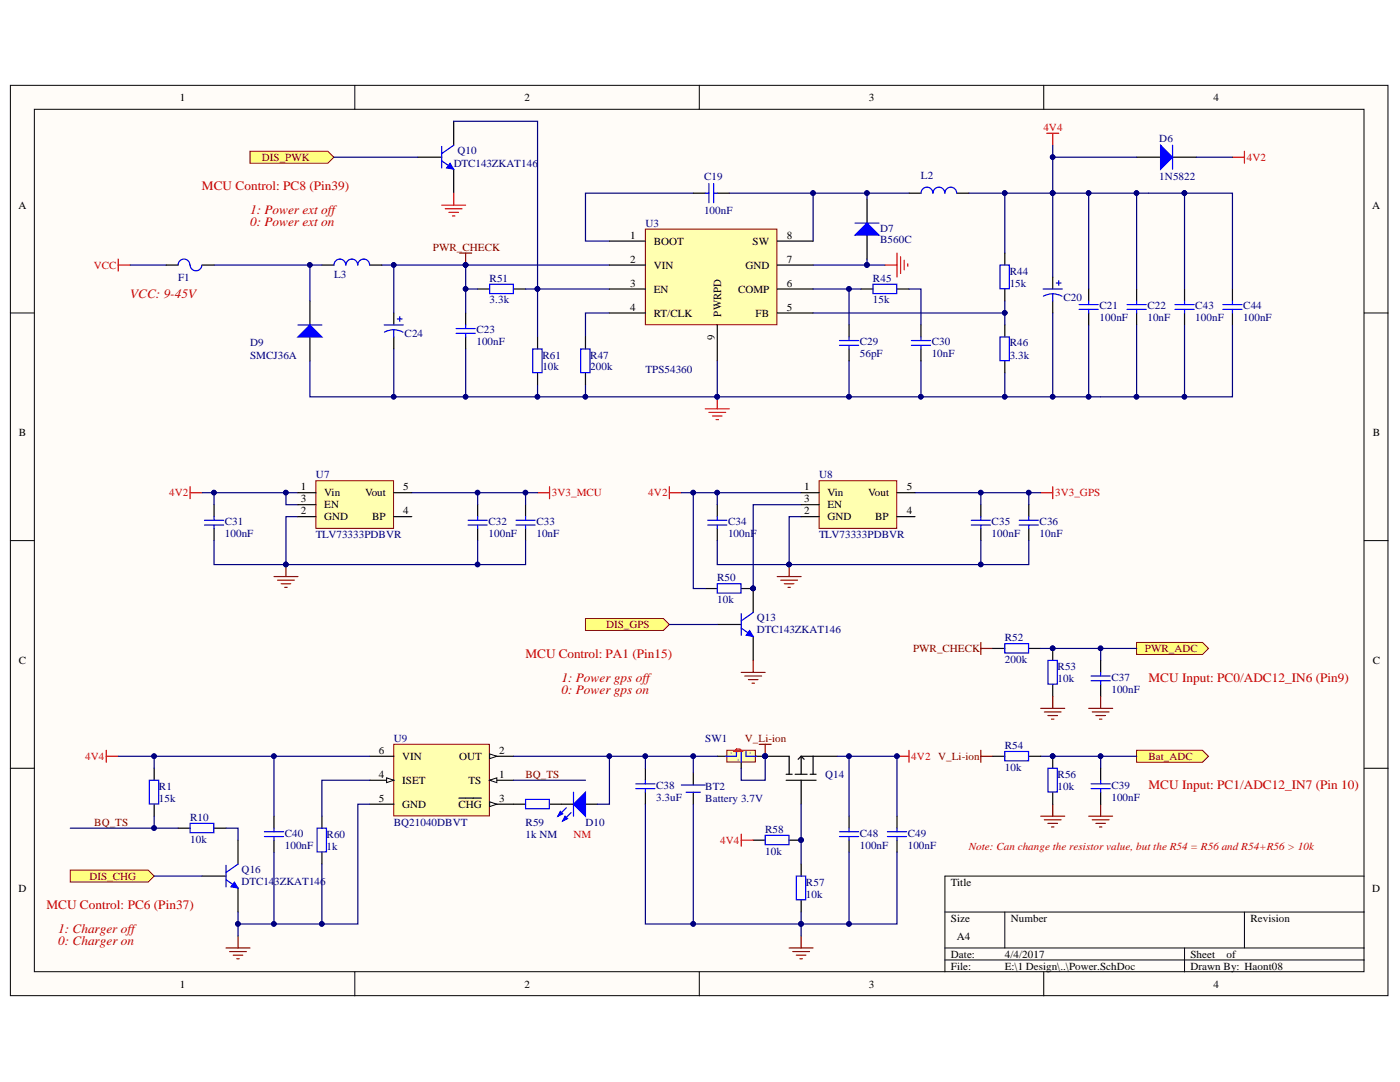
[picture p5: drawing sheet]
<svg xmlns="http://www.w3.org/2000/svg" width="279mm" height="216mm" viewBox="0 0 279 216" stroke-linecap="round" stroke-linejoin="round" font-family="sans-serif">
<defs><g id="words">
<g font-size="2.6" fill="#bf0000">
<text x="40.3" y="38">MCU Control: PC8 (Pin39)</text>
<text x="49.9" y="42.7">1: Power ext off</text>
<text x="49.9" y="45.2">0: Power ext on</text>
<text x="26" y="59.5">VCC: 9-45V</text>
<text x="104.9" y="131.2">MCU Control: PA1 (Pin15)</text>
<text x="112" y="136">1: Power gps off</text>
<text x="229.2" y="136">MCU Input: PC0/ADC12_IN6 (Pin9)</text>
<text x="112" y="138.4">0: Power gps on</text>
<text x="229.2" y="157.5">MCU Input: PC1/ADC12_IN7 (Pin 10)</text>
<text x="9.3" y="181.4">MCU Control: PC6 (Pin37)</text>
<text x="11.6" y="186.2">1: Charger off</text>
<text x="11.6" y="188.6">0: Charger on</text>
</g>
<g font-size="2.2">
<text x="35.9" y="20.2">1</text>
<text x="104.6" y="20.2">2</text>
<text x="173.4" y="20.2">3</text>
<text x="242.1" y="20.2">4</text>
<text x="3.7" y="41.6">A</text>
<text x="273.9" y="41.6">A</text>
<text x="125.8" y="47.7">1</text>
<text x="157" y="47.7">8</text>
<text x="125.8" y="52.4">2</text>
<text x="130.5" y="48.8">BOOT</text>
<text x="130.5" y="53.6">VIN</text>
<text x="148.8" y="53.6">GND</text>
<text x="150.2" y="48.8">SW</text>
<text x="157" y="52.4">7</text>
<text x="125.8" y="57.2">3</text>
<text x="130.5" y="58.4">EN</text>
<text x="147.3" y="58.4">COMP</text>
<text x="157" y="57.2">6</text>
<text x="125.8" y="62">4</text>
<text x="130.5" y="63.2">RT/CLK</text>
<text x="143.9" y="63.2" transform="rotate(-90 143.9 63.2)">PWRPD</text>
<text x="150.8" y="63.2">FB</text>
<text x="157" y="62">5</text>
<text x="142.7" y="67.8" transform="rotate(-90 142.7 67.8)">9</text>
<text x="3.8" y="87.1">B</text>
<text x="274" y="87.1">B</text>
<text x="60.1" y="97.9">1</text>
<text x="60.1" y="100.2">3</text>
<text x="64.7" y="99">Vin</text>
<text x="64.7" y="101.4">EN</text>
<text x="72.9" y="99">Vout</text>
<text x="80.5" y="97.9">5</text>
<text x="160.5" y="97.9">1</text>
<text x="160.5" y="100.2">3</text>
<text x="165.1" y="99">Vin</text>
<text x="165.1" y="101.4">EN</text>
<text x="173.3" y="99">Vout</text>
<text x="180.9" y="97.9">5</text>
<text x="60.1" y="102.6">2</text>
<text x="64.7" y="103.8">GND</text>
<text x="74.3" y="103.8">BP</text>
<text x="80.5" y="102.6">4</text>
<text x="160.5" y="102.6">2</text>
<text x="165.1" y="103.8">GND</text>
<text x="174.7" y="103.8">BP</text>
<text x="180.9" y="102.6">4</text>
<text x="3.8" y="132.5">C</text>
<text x="274" y="132.5">C</text>
<text x="75.6" y="155.2">4</text>
<text x="75.6" y="150.4">6</text>
<text x="80.3" y="151.6">VIN</text>
<text x="91.6" y="151.6">OUT</text>
<text x="99.6" y="155.2">1</text>
<text x="99.6" y="150.4">2</text>
<text x="75.6" y="160">5</text>
<text x="80.3" y="156.4">ISET</text>
<text x="80.3" y="161.2">GND</text>
<text x="91.5" y="161.2">CHG</text>
<text x="93.5" y="156.4">TS</text>
<text x="99.6" y="160">3</text>
<text x="3.7" y="177.9">D</text>
<text x="189.8" y="176.7">Title</text>
<text x="273.9" y="177.9">D</text>
<text x="189.8" y="183.9">Size</text>
<text x="201.7" y="183.9">Number</text>
<text x="249.6" y="183.9">Revision</text>
<text x="189.8" y="191.1">Date:</text>
<text x="191" y="187.5">A4</text>
<text x="200.5" y="191.1">4/4/2017</text>
<text x="237.6" y="191.1">Sheet</text>
<text x="244.8" y="191.1">of</text>
<text x="35.9" y="197.1">1</text>
<text x="104.6" y="197.1">2</text>
<text x="173.4" y="197.1">3</text>
<text x="189.8" y="193.5">File:</text>
<text x="200.5" y="193.5">E:\1 Design\..\Power.SchDoc</text>
<text x="237.6" y="193.5">Drawn By: Haont08</text>
<text x="242.1" y="197.1">4</text>
</g>
<g font-size="2.2" fill="#f00">
<text x="208.2" y="26.1">4V4</text>
<text x="248.8" y="32.1">4V2</text>
<text x="18.7" y="53.6">VCC</text>
<text x="33.8" y="99">4V2</text>
<text x="110.1" y="99">3V3_MCU</text>
<text x="129.4" y="99">4V2</text>
<text x="210.6" y="99">3V3_GPS</text>
<text x="17" y="151.6">4V4</text>
<text x="181.9" y="151.6">4V2</text>
<text x="114.5" y="167.2">NM</text>
<text x="143.7" y="168.4">4V4</text>
</g>
<g font-size="2.2" fill="#000080">
<text x="231.4" y="28.3">D6</text>
<text x="90.6" y="33.3">DTC143ZKAT146</text>
<text x="91.3" y="30.7">Q10</text>
<text x="140.5" y="35.9">C19</text>
<text x="183.8" y="35.7">L2</text>
<text x="231.4" y="35.9">1N5822</text>
<text x="128.8" y="45.2">U3</text>
<text x="140.5" y="42.6">100nF</text>
<text x="175.7" y="46.2">D7</text>
<text x="175.7" y="48.6">B560C</text>
<text x="35.5" y="56">F1</text>
<text x="66.7" y="55.5">L3</text>
<text x="97.7" y="56.2">R51</text>
<text x="174.2" y="56.2">R45</text>
<text x="201.5" y="57.2">15k</text>
<text x="201.5" y="54.8">R44</text>
<text x="97.7" y="60.6">3.3k</text>
<text x="174.2" y="60.6">15k</text>
<text x="212.2" y="60.1">C20</text>
<text x="219.4" y="64.1">100nF</text>
<text x="219.4" y="61.7">C21</text>
<text x="229" y="64.1">10nF</text>
<text x="229" y="61.7">C22</text>
<text x="238.6" y="64.1">100nF</text>
<text x="238.6" y="61.7">C43</text>
<text x="248.1" y="64.1">100nF</text>
<text x="248.1" y="61.7">C44</text>
<text x="49.9" y="69.1">D9</text>
<text x="49.9" y="71.5">SMCJ36A</text>
<text x="80.7" y="67.2">C24</text>
<text x="95.1" y="68.9">100nF</text>
<text x="95.1" y="66.5">C23</text>
<text x="108.2" y="71.5">R61</text>
<text x="117.8" y="71.5">R47</text>
<text x="171.6" y="71.3">56pF</text>
<text x="171.6" y="68.9">C29</text>
<text x="185.9" y="71.3">10nF</text>
<text x="185.9" y="68.9">C30</text>
<text x="201.5" y="71.5">3.3k</text>
<text x="201.5" y="69.1">R46</text>
<text x="108.2" y="73.9">10k</text>
<text x="117.8" y="73.9">200k</text>
<text x="128.8" y="74.4">TPS54360</text>
<text x="63.1" y="95.4">U7</text>
<text x="163.5" y="95.4">U8</text>
<text x="44.9" y="107.2">100nF</text>
<text x="44.9" y="104.8">C31</text>
<text x="63.1" y="107.4">TLV73333PDBVR</text>
<text x="97.5" y="107.2">100nF</text>
<text x="97.5" y="104.8">C32</text>
<text x="107.1" y="107.2">10nF</text>
<text x="107.1" y="104.8">C33</text>
<text x="145.3" y="107.2">100nF</text>
<text x="145.3" y="104.8">C34</text>
<text x="163.5" y="107.4">TLV73333PDBVR</text>
<text x="197.9" y="107.2">100nF</text>
<text x="197.9" y="104.8">C35</text>
<text x="207.5" y="107.2">10nF</text>
<text x="207.5" y="104.8">C36</text>
<text x="143.1" y="116">R50</text>
<text x="143.1" y="120.3">10k</text>
<text x="151" y="123.9">Q13</text>
<text x="151" y="126.3">DTC143ZKAT146</text>
<text x="200.5" y="128">R52</text>
<text x="200.5" y="132.3">200k</text>
<text x="211.1" y="136.1">10k</text>
<text x="211.1" y="133.7">R53</text>
<text x="221.8" y="135.9">C37</text>
<text x="221.8" y="138.2">100nF</text>
<text x="78.6" y="148.1">U9</text>
<text x="140.8" y="148.1">SW1</text>
<text x="200.5" y="149.5">R54</text>
<text x="164.7" y="155.2">Q14</text>
<text x="200.5" y="153.8">10k</text>
<text x="211.1" y="155.2">R56</text>
<text x="31.7" y="160">15k</text>
<text x="31.7" y="157.6">R1</text>
<text x="131" y="159.8">3.3uF</text>
<text x="131" y="157.4">C38</text>
<text x="140.8" y="157.6">BT2</text>
<text x="140.8" y="160">Battery 3.7V</text>
<text x="211.1" y="157.6">10k</text>
<text x="221.8" y="159.8">100nF</text>
<text x="221.8" y="157.4">C39</text>
<text x="37.9" y="163.8">R10</text>
<text x="56.8" y="166.9">C40</text>
<text x="65.2" y="167.2">R60</text>
<text x="78.6" y="164.8">BQ21040DBVT</text>
<text x="104.9" y="167.2">1k NM</text>
<text x="104.9" y="164.8">R59</text>
<text x="116.8" y="164.8">D10</text>
<text x="152.7" y="166.2">R58</text>
<text x="171.6" y="166.9">C48</text>
<text x="181.2" y="166.9">C49</text>
<text x="37.9" y="168.1">10k</text>
<text x="56.8" y="169.3">100nF</text>
<text x="65.2" y="169.6">1k</text>
<text x="152.7" y="170.5">10k</text>
<text x="171.6" y="169.3">100nF</text>
<text x="181.2" y="169.3">100nF</text>
<text x="48.2" y="174.1">Q16</text>
<text x="48.2" y="176.5">DTC143ZKAT146</text>
<text x="160.9" y="179.1">10k</text>
<text x="160.9" y="176.7">R57</text>
</g>
<g font-size="2.2" fill="#800000">
<text x="52.3" y="32.1">DIS_PWK</text>
<text x="86.4" y="50">PWR_CHECK</text>
<text x="121" y="125.3">DIS_GPS</text>
<text x="182.2" y="130.1">PWR_CHECK</text>
<text x="228.5" y="130.1">PWR_ADC</text>
<text x="148.7" y="148.1">V_Li-ion</text>
<text x="104.9" y="155.2">BQ_TS</text>
<text x="187.2" y="151.6">V_Li-ion</text>
<text x="229.2" y="151.6">Bat_ADC</text>
<text x="18.8" y="164.8">BQ_TS</text>
<text x="17.8" y="175.5">DIS_CHG</text>
</g>
<text font-size="2.2" fill="#bf0000" x="193.3" y="169.6">Note: Can change the resistor value, but the R54 = R56 and R54+R56 &gt; 10k</text>
<g font-size=".6" fill="#000080">
<text x="145.8" y="150.5">1</text>
<text x="147.2" y="151.9">2</text>
<text x="149.6" y="150.5">3</text>
</g>
</g></defs>
<g fill="#fffcf8" stroke="#000" stroke-width=".2">
<path d="M2.1 17h274.9v181.7h-274.9z"/>
<path d="M6.9 21.8h265.3v172.1h-265.3z"/>
</g>
<g fill="none" stroke="#000" stroke-width=".2">
<path d="M70.8 17v4.8M139.6 17v4.8M208.3 17v4.8M2.1 62.5h4.8M272.3 62.5h4.7M2.1 107.9h4.8M272.3 107.9h4.7M2.1 153.3h4.8M272.3 153.3h4.7M272.3 174.8h-83.7v19.1M70.8 193.9v4.8M139.6 193.9v4.8"/>
<path d="M188.6 182h83.7M188.6 189.2h83.7M188.6 191.5h83.7M200.5 182v7.2M208.3 193.9v4.8M236.4 189.2v4.7M248.4 182v7.2"/>
</g>
<path d="M226.8 128.2h13.2l1.2 1.2-1.2 1.2h-13.2z" fill-rule="evenodd" fill="#ffff80" stroke="#800000" stroke-width=".2"/>
<path d="M195.7 128.2v2.4M195.7 129.4h2.4" fill="none" stroke="#800000" stroke-width=".24"/>
<path d="M208.9 26.6h2.4M210.1 26.6v2.4M176.6 52.9h2.4M179 50.5v4.8M179.7 51.2v3.4M180.4 51.9v1.9M181.2 52.6v.5M143.1 79.2v2.4M140.8 81.6h4.7M141.5 82.3h3.3M142.2 83h1.9M142.9 83.7h.5" fill="none" stroke="#f00" stroke-width=".24"/>
<circle cx="143.1" cy="79.2" r=".45" fill="#000080" stroke="#000080" stroke-width=".2"/>
<path d="M173 39.7v4.8M173 46.9v4.8" fill="none" stroke="#000" stroke-width=".24"/>
<path d="M170.6 46.9l2.4-2.4 2.4 2.4z" fill="#00f"/>
<path d="M170.6 46.9l2.4-2.4 2.4 2.4zM170.6 44.5h4.8" fill="none" stroke="#00f" stroke-width=".24"/>
<path d="M61.8 60.1v4.7M61.8 67.2v4.8" fill="none" stroke="#000" stroke-width=".24"/>
<path d="M59.5 67.2l2.3-2.4 2.4 2.4z" fill="#00f"/>
<path d="M59.5 67.2l2.3-2.4 2.4 2.4zM59.5 64.8h4.7" fill="none" stroke="#00f" stroke-width=".24"/>
<path d="M246 31.4h2.4M248.4 30.2v2.4M23.6 51.7v2.4M23.6 52.9h2.4" fill="none" stroke="#f00" stroke-width=".24"/>
<path d="M91.7 50.5h2.4M92.9 50.5v2.4M195.7 149.7v2.4M195.7 150.9h2.4" fill="none" stroke="#800000" stroke-width=".24"/>
<g fill="#000080" stroke="#000080" stroke-width=".2">
<circle cx="92.9" cy="52.9" r=".45"/>
<circle cx="219.6" cy="129.4" r=".45"/>
<circle cx="200.5" cy="79.2" r=".45"/>
<circle cx="162.3" cy="38.5" r=".45"/>
<circle cx="200.5" cy="38.5" r=".45"/>
<circle cx="173" cy="52.9" r=".45"/>
<circle cx="92.9" cy="57.6" r=".45"/>
<circle cx="78.6" cy="79.2" r=".45"/>
<circle cx="217.2" cy="38.5" r=".45"/>
<circle cx="226.8" cy="79.2" r=".45"/>
<circle cx="236.4" cy="79.2" r=".45"/>
<circle cx="236.4" cy="38.5" r=".45"/>
<circle cx="219.6" cy="150.9" r=".45"/>
</g>
<g fill="none" stroke="#000080" stroke-width=".24">
<path d="M138.4 38.5h-21.6v9.6h4.8M162.3 38.5v9.6M200.5 38.5v12M217.3 38.5v19.2M236.4 38.5v19.2M26 52.9h7.2M121.6 52.9h-28.7v9.6M162.3 52.9h14.3M173 51.7v1.2M78.6 69.6v9.6M121.6 62.5h-4.8v4.7M200.5 74.4v4.8"/>
<path d="M236.4 64.8v14.4h-16.7M219.7 129.4v2.4M219.7 150.9v2.4"/>
</g>
<g fill="#ffff80" stroke="#800000" stroke-width=".2">
<path d="M226.8 149.7h13.2l1.2 1.2-1.2 1.2h-13.2z" fill-rule="evenodd"/>
<path d="M49.9 30.2h15.5l1.2 1.2-1.2 1.2h-15.5z" fill-rule="evenodd"/>
</g>
<path d="M83.4 31.4h4.8M90.5 24.2v4.8M90.5 33.8v4.7" fill="none" stroke="#000" stroke-width=".24"/>
<path d="M88.2 32.1l2.3 1.7M88.2 29.2v4.3M90.5 29l-2.3 1.7" fill="none" stroke="#00f" stroke-width=".24"/>
<path d="M89.8 32.6l.7 1.2-1.4-.3z" fill="#00f"/>
<path d="M89.8 32.6l.7 1.2-1.4-.3z" fill="none" stroke="#00f" stroke-width=".2"/>
<g fill="none" stroke="#f00" stroke-width=".24">
<path d="M90.5 38.5v2.4M88.2 40.9h4.7M88.9 41.7h3.3M89.6 42.4h1.9M90.3 43.1h.5M37.9 97.1v2.4M37.9 98.3h2.4M107.3 98.3h2.4M109.7 97.1v2.4M133.6 98.3h2.4M133.6 97.1v2.4M207.7 98.3h2.4"/>
<path d="M210.1 97.1v2.4"/>
</g>
<g fill="none" stroke="#000080" stroke-width=".24">
<path d="M90.5 24.2h16.8v33.5h14.3M145.5 38.5h27.5v1.2M173 38.5h8.4M210.1 38.5v16.8M92.9 52.9h-14.3v9.6M162.3 57.7h7.1v7.1M169.4 57.7h2.4M181.4 57.7h2.4v7.1M92.9 69.6v9.6h-31.1v-7.2M116.8 76.8v2.4M143.1 79.2h26.3M162.3 62.5h38.2v2.3"/>
<path d="M169.4 72v7.2h40.7M183.8 72v7.2M200.5 60.1v2.4M210.1 62.5v16.7h9.6M217.3 64.8v14.4M40.3 98.3h19.2M42.7 98.3v2.4M57.1 98.3v2.4h2.4M82.2 98.3h22.7v2.4M95.3 98.3v2.4M104.9 98.3h2.4M143.1 98.3v2.4"/>
<path d="M195.7 98.3v2.4M205.3 98.3h2.4M59.5 103.1h-2.4v9.6h-14.4v-4.8M95.3 107.9v4.8M104.9 107.9v4.8h-47.8M159.9 103.1h-2.4v9.6h-14.4v-4.8M195.7 107.9v4.8M205.3 107.9v4.8h-47.8"/>
</g>
<g fill="#000080" stroke="#000080" stroke-width=".2">
<circle cx="107.3" cy="57.6" r=".45"/>
<circle cx="169.4" cy="79.2" r=".45"/>
<circle cx="143.1" cy="79.2" r=".45"/>
<circle cx="173" cy="38.5" r=".45"/>
<circle cx="210.1" cy="38.5" r=".45"/>
<circle cx="217.2" cy="79.2" r=".45"/>
<circle cx="210.1" cy="79.2" r=".45"/>
<circle cx="200.5" cy="62.4" r=".45"/>
<circle cx="169.4" cy="57.6" r=".45"/>
<circle cx="183.8" cy="79.2" r=".45"/>
<circle cx="200.5" cy="79.2" r=".45"/>
<circle cx="116.8" cy="79.2" r=".45"/>
<circle cx="162.3" cy="38.5" r=".45"/>
<circle cx="78.6" cy="52.9" r=".45"/>
<circle cx="92.9" cy="52.9" r=".45"/>
<circle cx="57" cy="98.3" r=".45"/>
<circle cx="57" cy="112.6" r=".45"/>
<circle cx="95.3" cy="98.3" r=".45"/>
<circle cx="95.3" cy="112.6" r=".45"/>
<circle cx="104.9" cy="98.3" r=".45"/>
<circle cx="42.7" cy="98.3" r=".45"/>
<circle cx="157.5" cy="112.6" r=".45"/>
<circle cx="195.7" cy="98.3" r=".45"/>
<circle cx="195.7" cy="112.6" r=".45"/>
<circle cx="205.3" cy="98.3" r=".45"/>
<circle cx="143.1" cy="98.3" r=".45"/>
<circle cx="92.9" cy="79.2" r=".45"/>
<circle cx="78.6" cy="79.2" r=".45"/>
<circle cx="150.3" cy="117.4" r=".45"/>
</g>
<g fill="none" stroke="#800000" stroke-width=".24">
<path d="M54.7 115h4.8M55.4 115.8h3.3M56.1 116.5h1.9M56.8 117.2h.5M57.1 112.7v2.3M155.1 115h4.8M155.8 115.8h3.4M156.5 116.5h1.9M157.3 117.2h.4M157.5 112.7v2.3M207.7 162.9h4.8M208.4 163.6h3.4"/>
<path d="M209.1 164.3h2M209.9 165h.4M210.1 160.5v2.4M217.3 162.9h4.8M218 163.6h3.3M218.7 164.3h1.9M219.4 165h.5M219.7 160.5v2.4"/>
</g>
<g fill="none" stroke="#000" stroke-width=".24">
<path d="M138.4 38.5h2.4M143.1 38.5h2.4M171.8 57.7h2.4M179 57.7h2.4M200.5 50.5v2.4M200.5 57.7v2.4M210.1 55.3v2.4M217.3 57.7v2.4M226.8 57.7v2.4M78.6 62.5v2.3M78.6 67.2v2.4M92.9 62.5v2.3"/>
<path d="M92.9 67.2v2.4M116.8 67.2v2.4M116.8 74.4v2.4M169.4 64.8v2.4M169.4 69.6v2.4M183.8 64.8v2.4M183.8 69.6v2.4M200.5 64.8v2.4M200.5 72v2.4M210.1 60.1v2.4M217.3 62.5v2.3M226.8 62.5v2.3"/>
<path d="M42.7 100.7v2.4M42.7 105.5v2.4M95.3 100.7v2.4M95.3 105.5v2.4M104.9 100.7v2.4M104.9 105.5v2.4M143.1 100.7v2.4M143.1 105.5v2.4M150.3 117.4v4.8M195.7 100.7v2.4M195.7 105.5v2.4M205.3 100.7v2.4"/>
<path d="M205.3 105.5v2.4M143.1 124.6h4.8M150.3 127v4.8"/>
</g>
<g fill="none" stroke="#00f" stroke-width=".24">
<path d="M140.8 38.5h.7M141.5 36.6v3.9M142.4 36.6v3.9M142.4 38.5h.7M174.2 56.7h4.8v1.9h-4.8zM199.6 52.9h1.8v4.7h-1.8zM208.2 57.7h3.8M210.1 58.6l1.1 .2 .8 .3M210.1 58.6l-1.2 .2-.7 .3M210.1 58.6v1.5M210.8 56.5h1M211.3 56v1"/>
<path d="M76.7 64.8h3.8M78.6 65.8l.8 .1 1 .4M78.6 65.8l-.8 .1-1.1 .4M78.6 65.8v1.4M79.3 63.6h1M79.8 63.2v.9M91 65.6h3.8M91 66.5h3.8M92.9 64.8v.8M92.9 66.5v.7M115.9 69.6h1.9v4.8h-1.9zM167.5 68h3.9"/>
<path d="M167.5 68.9h3.9M169.4 67.2v.8M169.4 68.9v.7M181.9 68h3.8M181.9 68.9h3.8M183.8 67.2v.8M183.8 68.9v.7M199.6 67.2h1.8v4.8h-1.8zM215.4 60.8h3.8M215.4 61.7h3.8M217.3 60.1v.7M217.3 61.7v.8"/>
<path d="M224.9 60.8h3.8M224.9 61.7h3.8M226.8 60.1v.7M226.8 61.7v.8M40.8 103.8h3.8M40.8 104.8h3.8M42.7 103.1v.7M42.7 104.8v.7M93.4 103.8h3.8M93.4 104.8h3.8M95.3 103.1v.7M95.3 104.8v.7"/>
<path d="M103 103.8h3.8M103 104.8h3.8M104.9 103.1v.7M104.9 104.8v.7M141.2 103.8h3.9M141.2 104.8h3.9M143.1 103.1v.7M143.1 104.8v.7M193.8 103.8h3.9M193.8 104.8h3.9M195.7 103.1v.7M195.7 104.8v.7"/>
<path d="M203.4 103.8h3.8M203.4 104.8h3.8M205.3 103.1v.7M205.3 104.8v.7M147.9 125.3l2.4 1.7M147.9 122.5v4.3M150.3 122.2l-2.4 1.7"/>
</g>
<path d="M149.6 125.8l.7 1.2-1.4-.2z" fill="#00f"/>
<path d="M149.6 125.8l.7 1.2-1.4-.2z" fill="none" stroke="#00f" stroke-width=".2"/>
<g fill="#000080" stroke="#000080" stroke-width=".2">
<circle cx="150.3" cy="117.4" r=".45"/>
<circle cx="138.3" cy="98.3" r=".45"/>
</g>
<path d="M138.4 98.3v19.1h2.4M159.9 100.7h-9.6v16.7" fill="none" stroke="#000080" stroke-width=".24"/>
<path d="M95.3 57.7h2.4M102.5 57.7h2.4M140.8 117.4h2.3M147.9 117.4h2.4" fill="none" stroke="#000" stroke-width=".24"/>
<path d="M97.7 56.7h4.7v1.9h-4.7zM143.1 116.5h4.8v1.8h-4.8z" fill="none" stroke="#00f" stroke-width=".24"/>
<path d="M147.9 134.2h4.8M148.6 134.9h3.4M149.4 135.6h1.9M150.1 136.3h.5M150.3 131.8v2.4" fill="none" stroke="#800000" stroke-width=".24"/>
<path d="M116.8 123.4h15.6l1.2 1.2-1.2 1.2h-15.6z" fill-rule="evenodd" fill="#ffff80" stroke="#800000" stroke-width=".2"/>
<path d="M78.6 148.5h19.1v14.3h-19.1z" fill="#ffffb0" stroke="#800000" stroke-width=".2"/>
<path d="M97.7 155.7h4.8" fill="none" stroke="#000" stroke-width=".24"/>
<path d="M97.7 155.7l1.5-.5v1z" fill="#fffcf8"/>
<path d="M97.7 155.7l1.5-.5v1z" fill="none" stroke="#000" stroke-width=".2"/>
<path d="M97.7 150.9h4.8" fill="none" stroke="#000" stroke-width=".24"/>
<path d="M97.7 150.4l1.5 .5-1.5 .5z" fill="#fffcf8"/>
<path d="M97.7 150.4l1.5 .5-1.5 .5z" fill="none" stroke="#000" stroke-width=".2"/>
<path d="M97.7 160.5h4.8" fill="none" stroke="#000" stroke-width=".24"/>
<path d="M97.7 160l1.5 .5-1.5 .4z" fill="#fffcf8"/>
<path d="M97.7 160l1.5 .5-1.5 .4z" fill="none" stroke="#000" stroke-width=".2"/>
<path d="M73.8 155.7h4.8M91.6 159.3h1.3M93 159.3h3" fill="none" stroke="#000" stroke-width=".24"/>
<path d="M77.2 155.2l1.4 .5-1.4 .5z" fill="#fffcf8"/>
<path d="M77.2 155.2l1.4 .5-1.4 .5z" fill="none" stroke="#000" stroke-width=".2"/>
<path d="M73.8 150.9h4.8M40.3 174.8h4.8M47.5 167.6v4.8M47.5 177.2v4.8M73.8 160.5h4.8" fill="none" stroke="#000" stroke-width=".24"/>
<path d="M45.1 175.5l2.4 1.7M45.1 172.7v4.3M47.5 172.4l-2.4 1.7" fill="none" stroke="#00f" stroke-width=".24"/>
<path d="M46.8 176l.7 1.2-1.4-.2z" fill="#00f"/>
<path d="M46.8 176l.7 1.2-1.4-.2z" fill="none" stroke="#00f" stroke-width=".2"/>
<path d="M107.3 67.2v2.4M107.3 74.4v2.4M30.8 153.3v2.4M30.8 160.5v2.4M54.7 162.9v2.4M54.7 167.6v2.4M64.2 162.9v2.4M64.2 170v2.4" fill="none" stroke="#000" stroke-width=".24"/>
<path d="M106.3 69.6h1.9v4.8h-1.9zM29.8 155.7h1.9v4.7h-1.9zM52.8 166h3.8M52.8 166.9h3.8M54.7 165.3v.7M54.7 166.9v.7M63.3 165.3h1.8v4.7h-1.8z" fill="none" stroke="#00f" stroke-width=".24"/>
<path d="M45.1 189.2h4.8M45.8 189.9h3.4M46.5 190.6h2M47.3 191.3h.4M47.5 186.8v2.4" fill="none" stroke="#800000" stroke-width=".24"/>
<path d="M73.8 155.7h-9.6v7.2M73.8 150.9h-19.1v12M54.7 170v14.4M64.2 172.4v12M73.8 160.5h-2.4v23.9h-23.9M47.5 182v4.8" fill="none" stroke="#000080" stroke-width=".24"/>
<g fill="#000080" stroke="#000080" stroke-width=".2">
<circle cx="64.2" cy="184.4" r=".45"/>
<circle cx="47.5" cy="184.4" r=".45"/>
<circle cx="54.7" cy="150.9" r=".45"/>
<circle cx="54.7" cy="184.4" r=".45"/>
</g>
<path d="M21.2 149.7v2.4M21.2 150.9h2.4" fill="none" stroke="#f00" stroke-width=".24"/>
<path d="M14 173.6h15.6l1.2 1.2-1.2 1.2h-15.6z" fill-rule="evenodd" fill="#ffff80" stroke="#800000" stroke-width=".2"/>
<path d="M102.5 160.5h2.4M109.7 160.5h4.8M116.8 160.5h2.4" fill="none" stroke="#000" stroke-width=".24"/>
<path d="M104.9 159.5h4.7v1.9h-4.7z" fill="none" stroke="#00f" stroke-width=".24"/>
<path d="M114.5 160.5l2.3-2.4v4.8z" fill="#00f"/>
<path d="M113 161.2l-1.7 1.7M114 162.1l-1.7 1.7M114.5 160.5l2.3-2.4v4.8z" fill="none" stroke="#00f" stroke-width=".24"/>
<path d="M111.8 161.9l.5 .5-1 .5z" fill="#00f"/>
<path d="M111.8 161.9l.5 .5-1 .5z" fill="none" stroke="#00f" stroke-width=".24"/>
<path d="M112.8 162.9l.5 .4-1 .5z" fill="#00f"/>
<path d="M114.5 158.1v4.8M126.9 156.4h3.8M126.9 157.4h3.8M128.8 155.7v.7M128.8 157.4v.7M136 156.6h4.8M136.9 158.1h2.9M112.8 162.9l.5 .4-1 .5zM152.7 166.7h4.7v1.9h-4.7zM158.9 174.8h1.9v4.7h-1.9z" fill="none" stroke="#00f" stroke-width=".24"/>
<path d="M102.5 150.9h26.3v2.4M121.6 150.9v9.6h-2.4M128.8 150.9h9.6v3.4" fill="none" stroke="#000080" stroke-width=".24"/>
<g fill="#000080" stroke="#000080" stroke-width=".2">
<circle cx="121.6" cy="150.9" r=".45"/>
<circle cx="138.3" cy="150.9" r=".45"/>
<circle cx="128.8" cy="150.9" r=".45"/>
<circle cx="152.7" cy="150.9" r=".45"/>
<circle cx="179" cy="150.9" r=".45"/>
<circle cx="159.9" cy="167.6" r=".45"/>
</g>
<g fill="none" stroke="#000" stroke-width=".24">
<path d="M226.8 31.4h4.8M234 31.4h4.8M128.8 153.3v2.4M128.8 158.1v2.4M138.4 154.3v2.3M138.4 158.1v2.4M152.7 150.9h4.8v3.6M156.9 155.7h6M156.9 154.5h1.2M158.7 154.5h2.4M159.9 150.9h7.2M159.9 150.9v3.6"/>
<path d="M159.9 155.7v4.8M159.9 150.9l-.6 .6M159.9 150.9l.6 .6M161.7 154.5h1.2M162.3 150.9v3.6M150.3 167.6h2.4M157.5 167.6h2.4M159.9 172.4v2.4M159.9 179.6v2.4"/>
</g>
<path d="M151.5 148.5h2.4M152.7 148.5v2.4" fill="none" stroke="#800000" stroke-width=".24"/>
<path d="M179 150.9h2.4M181.4 149.7v2.4M147.9 166.4v2.4M147.9 167.6h2.4" fill="none" stroke="#f00" stroke-width=".24"/>
<path d="M231.6 29l2.4 2.4-2.4 2.4z" fill="#00f"/>
<path d="M186.2 38.5a1.17 1.17 0 0 0-1.2-1.2 1.17 1.17 0 0 0-1.2 1.2M188.6 38.5a1.17 1.17 0 0 0-1.2-1.2 1.17 1.17 0 0 0-1.2 1.2M190.9 38.5a1.17 1.17 0 0 0-1.2-1.2 1.17 1.17 0 0 0-1.1 1.2M231.6 29l2.4 2.4-2.4 2.4zM234 29v4.8" fill="none" stroke="#00f" stroke-width=".24"/>
<path d="M181.4 38.5h2.4M191 38.5h2.4" fill="none" stroke="#000" stroke-width=".24"/>
<path d="M76.2 52.9h2.4" fill="none" stroke="#000080" stroke-width=".24"/>
<circle cx="78.6" cy="52.9" r=".45" fill="#000080" stroke="#000080" stroke-width=".2"/>
<path d="M128.8 45.7h26.3v19.1h-26.3z" fill="#ffffb0" stroke="#800000" stroke-width=".2"/>
<path d="M121.6 48.1h7.2M121.6 52.9h7.2M121.6 57.7h7.2M155.1 48.1h7.2M155.1 52.9h7.2M155.1 57.7h7.2M121.6 62.5h7.2M143.1 64.8v7.2M155.1 62.5h7.2" fill="none" stroke="#000" stroke-width=".24"/>
<path d="M63 95.9h15.5v9.5h-15.5z" fill="#ffffb0" stroke="#800000" stroke-width=".2"/>
<path d="M59.5 98.3h3.5M78.6 98.3h3.6M59.5 103.1h3.5M59.5 100.7h3.5M78.6 103.1h3.6" fill="none" stroke="#000" stroke-width=".24"/>
<path d="M136 98.3h23.9M182.6 98.3h22.7v2.4" fill="none" stroke="#000080" stroke-width=".24"/>
<g fill="#000080" stroke="#000080" stroke-width=".2">
<circle cx="143.1" cy="98.3" r=".45"/>
<circle cx="138.3" cy="98.3" r=".45"/>
<circle cx="195.7" cy="98.3" r=".45"/>
<circle cx="205.3" cy="98.3" r=".45"/>
</g>
<path d="M163.5 95.9h15.5v9.5h-15.5z" fill="#ffffb0" stroke="#800000" stroke-width=".2"/>
<g fill="none" stroke="#000" stroke-width=".24">
<path d="M64.3 52.9h2.4M73.8 52.9h2.4M159.9 98.3h3.6M179 98.3h3.6M159.9 103.1h3.6M159.9 100.7h3.6M179 103.1h3.6M198.1 129.4h2.4M205.3 129.4h2.4M210.1 129.4v2.4M210.1 136.6v2.4M219.7 131.8v2.4"/>
<path d="M219.7 136.6v2.4M143.1 150.9h2.4M147.9 152.1v1.2M150.3 150.9h2.4M198.1 150.9h2.4M205.3 150.9h2.4M210.1 150.9v2.4M210.1 158.1v2.4M219.7 153.3v2.4M219.7 158.1v2.4"/>
</g>
<g fill="none" stroke="#00f" stroke-width=".24">
<path d="M69 52.9a1.17 1.17 0 0 0-1.2-1.2 1.17 1.17 0 0 0-1.1 1.2M73.8 52.9a1.18 1.18 0 0 0-1.2-1.2 1.18 1.18 0 0 0-1.2 1.2 1.17 1.17 0 0 0-1.2-1.2 1.17 1.17 0 0 0-1.2 1.2M200.5 128.4h4.8v1.9h-4.8zM209.1 131.8h1.9v4.7h-1.9zM217.7 134.9h3.9M217.7 135.8h3.9M219.7 134.2v.7M219.7 135.8v.8M200.5 150h4.8v1.8h-4.8zM209.1 153.3h1.9v4.7h-1.9zM217.7 156.4h3.9M217.7 157.4h3.9"/>
<path d="M219.7 155.7v.7M219.7 157.4v.7"/>
</g>
<path d="M61.8 52.9v7.2M207.7 129.4h19.1M207.7 150.9h19.1" fill="none" stroke="#000080" stroke-width=".24"/>
<g fill="#000080" stroke="#000080" stroke-width=".2">
<circle cx="61.8" cy="52.9" r=".45"/>
<circle cx="210.1" cy="129.4" r=".45"/>
<circle cx="210.1" cy="150.9" r=".45"/>
<circle cx="219.6" cy="150.9" r=".45"/>
<circle cx="219.6" cy="129.4" r=".45"/>
<circle cx="152.7" cy="150.9" r=".45"/>
</g>
<g fill="none" stroke="#800000" stroke-width=".24">
<path d="M210.1 139v2.3M219.7 139v2.3M207.7 141.3h4.8M208.4 142.1h3.4M209.1 142.8h2M209.9 143.5h.4M217.3 141.3h4.8M218 142.1h3.3M218.7 142.8h1.9M219.4 143.5h.5M157.5 189.2h4.8M158.2 189.9h3.4"/>
<path d="M158.9 190.6h1.9M159.6 191.3h.5M159.9 186.8v2.4"/>
</g>
<path d="M145.1 149.7h5.6v2.4h-5.6z" fill="#ffffb0" stroke="#800000" stroke-width=".2"/>
<g fill="none" stroke="#00f" stroke-width=".24">
<path d="M35.5 52.8a1.17 1.17 0 0 1 1.2-1.1 1.17 1.17 0 0 1 1.2 1.2M37.9 52.9a1.17 1.17 0 0 0 1.2 1.1 1.17 1.17 0 0 0 1.2-1.1M234.5 60.8h3.8M234.5 61.7h3.8M236.4 60.1v.7M236.4 61.7v.8M244 60.8h3.9M244 61.7h3.9M246 60.1v.7M246 61.7v.8M147 150v.9h-2.2M147.9 150v2.1"/>
<path d="M148.9 150v.9h2.1M37.9 164.3h4.8v1.9h-4.8zM167.5 166h3.9M167.5 166.9h3.9M169.4 165.3v.7M169.4 166.9v.7M177.1 166h3.8M177.1 166.9h3.8M179 165.3v.7M179 166.9v.7"/>
</g>
<path d="M146.5 150l.5-.5h.7l.5 .5z" fill="none" stroke="#bf0000" stroke-width=".24"/>
<g fill="#000080" stroke="#000080" stroke-width=".2">
<circle cx="152.7" cy="150.9" r=".45"/>
<circle cx="61.8" cy="52.9" r=".45"/>
<circle cx="30.7" cy="150.9" r=".45"/>
<circle cx="54.7" cy="150.9" r=".45"/>
<circle cx="92.9" cy="57.6" r=".45"/>
<circle cx="107.3" cy="57.6" r=".45"/>
<circle cx="92.9" cy="79.2" r=".45"/>
<circle cx="107.3" cy="79.2" r=".45"/>
<circle cx="116.8" cy="79.2" r=".45"/>
<circle cx="143.1" cy="79.2" r=".45"/>
<circle cx="30.7" cy="165.2" r=".45"/>
<circle cx="210.1" cy="38.5" r=".45"/>
<circle cx="200.5" cy="38.5" r=".45"/>
<circle cx="210.1" cy="31.3" r=".45"/>
<circle cx="236.4" cy="79.2" r=".45"/>
<circle cx="217.2" cy="38.5" r=".45"/>
<circle cx="226.8" cy="38.5" r=".45"/>
<circle cx="236.4" cy="38.5" r=".45"/>
<circle cx="226.8" cy="79.2" r=".45"/>
<circle cx="159.9" cy="167.6" r=".45"/>
<circle cx="138.3" cy="150.9" r=".45"/>
<circle cx="169.4" cy="150.9" r=".45"/>
<circle cx="179" cy="150.9" r=".45"/>
<circle cx="169.4" cy="184.4" r=".45"/>
<circle cx="159.9" cy="184.4" r=".45"/>
<circle cx="138.3" cy="184.4" r=".45"/>
</g>
<g fill="none" stroke="#000080" stroke-width=".24">
<path d="M66.6 31.4h16.8M193.4 38.5h16.7M210.1 29v9.5M210.1 38.5h16.7M210.1 31.4h16.7M238.8 31.4h7.2M42.7 52.9h21.6M92.9 57.7h2.4M104.9 57.7h2.4v9.5M226.8 57.7v-19.2h19.2v19.2M107.3 76.8v2.4M143.1 72v7.2h-50.2"/>
<path d="M226.8 64.8v14.4M246 64.8v14.4h-9.6M133.6 124.6h9.5M23.6 150.9h31.1M30.8 150.9v2.4M102.5 155.7h14.3M138.4 150.9h4.7M152.7 150.9v4.8h-4.8v-2.4M167.1 150.9h11.9v12M169.4 150.9v12M14 165.3h21.5M30.8 174.8h9.5"/>
<path d="M30.8 162.9v2.4M45.1 165.3h2.4v2.3M128.8 160.5v23.9h31.1v2.4M138.4 160.5v23.9M159.9 160.5v11.9M169.4 170v14.4h-9.5v-2.4M179 170v14.4h-9.6"/>
</g>
<path d="M33.2 52.9h2.3M40.3 52.9h2.4M236.4 57.7v2.4M246 57.7v2.4M236.4 62.5v2.3M246 62.5v2.3M35.5 165.3h2.4M42.7 165.3h2.4M169.4 162.9v2.4M169.4 167.6v2.4M179 162.9v2.4M179 167.6v2.4" fill="none" stroke="#000" stroke-width=".24"/>
<use href="#words"/>
</svg>
